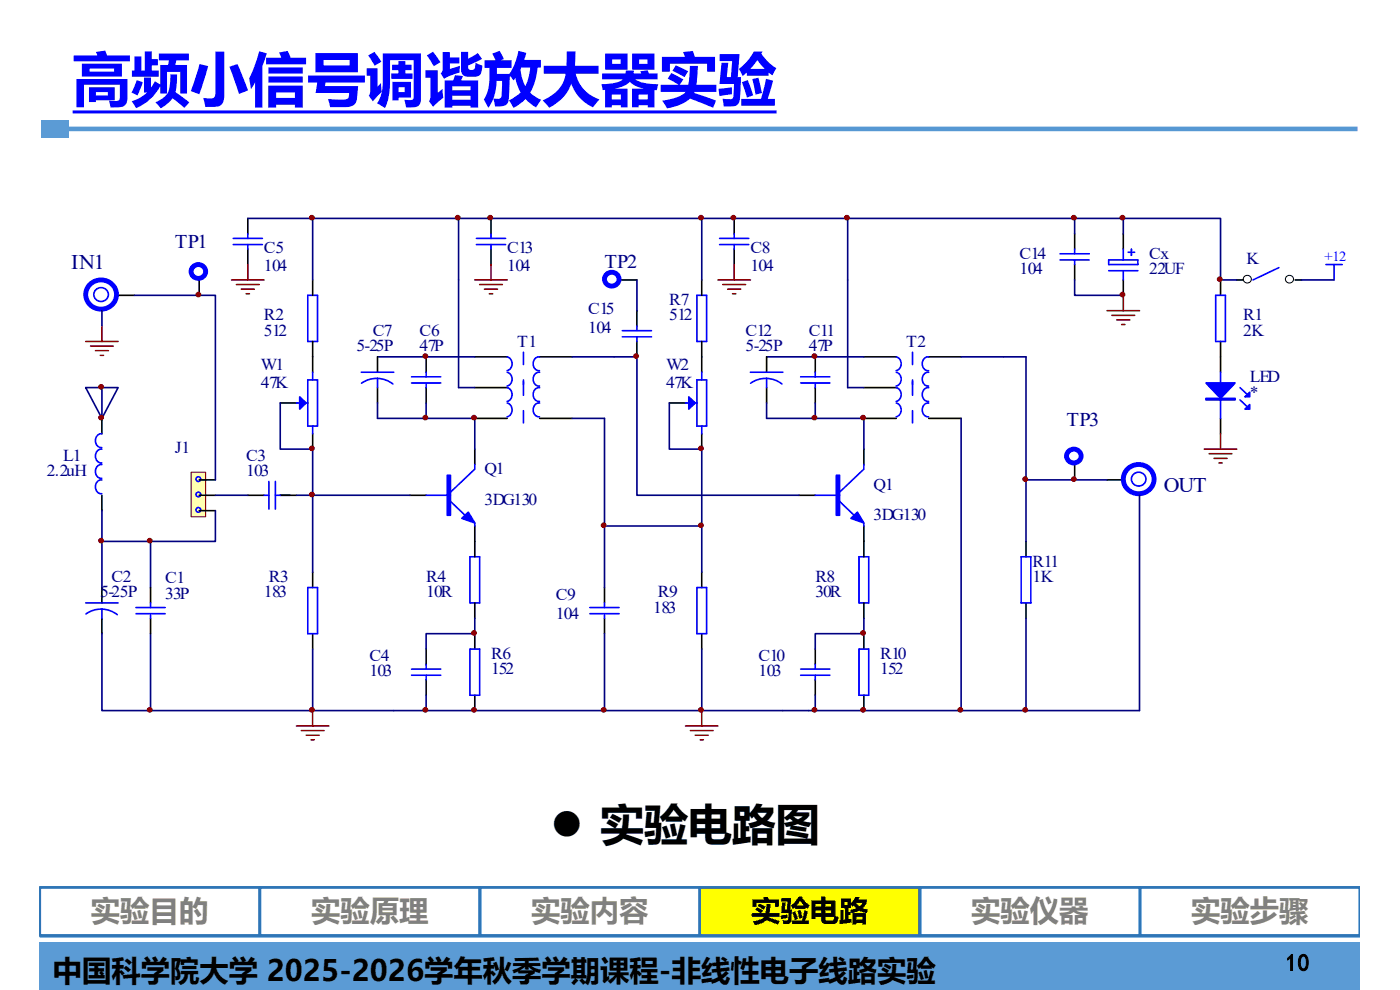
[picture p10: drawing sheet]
<svg xmlns="http://www.w3.org/2000/svg" width="297mm" height="210mm" viewBox="0 0 297 210" stroke-linecap="round" stroke-linejoin="round" font-family="sans-serif">
<defs><g id="words">
<text font-size="12.4" fill="#00f" x="15.4" y="21.2">高频小信号调谐放大器实验</text>
<text font-size="9.4" x="116.8" y="178.2">l 实验电路图</text>
<g font-size="6.2" fill="#808080">
<text x="19.3" y="195.4">实验目的</text>
<text x="66" y="195.4">实验原理</text>
<text x="112.7" y="195.4">实验内容</text>
<text x="206" y="195.4">实验仪器</text>
<text x="252.7" y="195.4">实验步骤</text>
</g>
<g font-size="6.2">
<text x="159.3" y="195.4">实验电路</text>
<text x="11.2" y="208.1">中国科学院大学 2025-2026学年秋季学期课程-非线性电子线路实验</text>
</g>
<text font-size="5" x="272.7" y="206">10</text>
<g font-size="4.4" fill="#000080">
<text x="15.1" y="57">IN1</text>
<text x="246.9" y="104.4">OUT</text>
</g>
<g font-size="4.1" fill="#000080">
<text x="37.1" y="52.5">TP1</text>
<text x="128.2" y="56.8">TP2</text>
<text x="226.3" y="90.4">TP3</text>
</g>
<g font-size="3.5" fill="#000080">
<text x="56" y="53.6">C5</text>
<text x="107.6" y="53.6">C13</text>
<text x="159.2" y="53.6">C8</text>
<text x="56" y="57.6">104</text>
<text x="107.6" y="57.6">104</text>
<text x="159.2" y="57.6">104</text>
<text x="216.3" y="54.9">C14</text>
<text x="216.3" y="58.2">104</text>
<text x="243.8" y="54.9">Cx</text>
<text x="243.8" y="58.2">22UF</text>
<text x="264.5" y="55.9">K</text>
<text x="142" y="64.7">R7</text>
<text x="56" y="68">R2</text>
<text x="56" y="71.2">512</text>
<text x="79.1" y="71.2">C7</text>
<text x="89" y="71.2">C6</text>
<text x="124.8" y="66.7">C15</text>
<text x="124.8" y="70.6">104</text>
<text x="142" y="68">512</text>
<text x="158.2" y="71.2">C12</text>
<text x="171.6" y="71.2">C11</text>
<text x="263.7" y="68">R1</text>
<text x="263.7" y="71.2">2K</text>
<text x="75.6" y="74.5">5-25P</text>
<text x="89" y="74.5">47P</text>
<text x="109.7" y="73.5">T1</text>
<text x="158.2" y="74.5">5-25P</text>
<text x="171.6" y="74.5">47P</text>
<text x="192.2" y="73.5">T2</text>
<text x="55.3" y="78.4">W1</text>
<text x="55.3" y="82.3">47K</text>
<text x="141.3" y="78.4">W2</text>
<text x="141.3" y="82.3">47K</text>
<text x="265.1" y="81.1">LED</text>
<text x="265.1" y="84.3">*</text>
<text x="9.9" y="101">2.2uH</text>
<text x="13.4" y="97.7">L1</text>
<text x="37.1" y="96.1">J1</text>
<text x="52.2" y="97.7">C3</text>
<text x="52.2" y="101">103</text>
<text x="102.8" y="100.6">Q1</text>
<text x="102.8" y="107.1">3DG130</text>
<text x="185.3" y="103.9">Q1</text>
<text x="185.3" y="110.4">3DG130</text>
<text x="23.7" y="123.5">C2</text>
<text x="35.1" y="123.8">C1</text>
<text x="57.1" y="123.5">R3</text>
<text x="90.4" y="123.5">R4</text>
<text x="173" y="123.5">R8</text>
<text x="219" y="120.2">R11</text>
<text x="219" y="123.5">1K</text>
<text x="21.3" y="126.7">5-25P</text>
<text x="35.1" y="127">33P</text>
<text x="56" y="126.7">183</text>
<text x="90.4" y="126.7">10R</text>
<text x="117.9" y="127.4">C9</text>
<text x="117.9" y="131.3">104</text>
<text x="138.6" y="130">183</text>
<text x="139.6" y="126.7">R9</text>
<text x="173" y="126.7">30R</text>
<text x="78.4" y="140.1">C4</text>
<text x="78.4" y="143.4">103</text>
<text x="104.2" y="139.8">R6</text>
<text x="104.2" y="143">152</text>
<text x="160.9" y="140.1">C10</text>
<text x="160.9" y="143.4">103</text>
<text x="186.7" y="139.8">R10</text>
<text x="186.7" y="143">152</text>
</g>
<text font-size="2.9" fill="#00f" x="281" y="55.5">+12</text>
</g></defs>
<path d="M8.4 199.9h280.1v10.1h-280.1z" fill="#5b9bd5"/>
<path d="M14.5 27.3h273.5" fill="none" stroke="#5698d3" stroke-width=".97" stroke-linecap="butt"/>
<path d="M8.7 25.4h5.8v3.8h-5.8z" fill="#5b9bd5"/>
<path d="M8.4 198.6h280.1" fill="none" stroke="#5698d3" stroke-width=".68" stroke-linecap="butt"/>
<path d="M8.4 188.3h46.7v10.2h-46.7zM55.1 188.3h46.7v10.2h-46.7zM101.8 188.3h46.7v10.2h-46.7z" fill="none" stroke="#2e75b6" stroke-width=".59"/>
<path d="M148.5 188.2h46.7v10.2h-46.7z" fill="#ff0"/>
<path d="M148.5 188.3h46.7v10.2h-46.7zM195.2 188.3h46.7v10.2h-46.7zM241.9 188.3h46.6v10.2h-46.6z" fill="none" stroke="#2e75b6" stroke-width=".59"/>
<path d="M8.7 41.1h278.1v116.6h-278.1z" fill-rule="evenodd" fill="#fff"/>
<g fill="none" stroke="#00f" stroke-width=".34">
<path d="M224.9 55.1h6.2M224.9 53.8h6.2M228 52.9v.9M228 55.1v1M235.2 55.1h6.2v1h-6.2zM235.2 57.4h6.2M238.3 52.9v2.2M238.3 57.4v2M239.3 53.5h1.4M240 52.9v1.3M281.3 56.1h3.4M283 56.1v3.3"/>
<path d="M65.3 62.6h2.1v9.8h-2.1zM132 70.2h6.2M132 71.5h6.2M135.1 69.2v1M135.1 71.5v.9M100.7 98.5v1l-5.1 4.9M90.4 105.1h5.2M95.6 106.4l3.1 2.9M100.7 110.9v.7"/>
</g>
<path d="M66.3 59.4v3.2M128.2 59.4h6.9M228 49.6v3.3M228 56.1v3.3M238.3 49.6v3.3M238.3 59.4v3.2M66.3 72.4v3.3M135.1 65.9v3.3M135.1 72.4v3.3M100.7 95.3v3.2M87 105.1h3.4M100.7 111.6v3.3" fill="none" stroke="#000" stroke-width=".34"/>
<g fill="#00f" stroke="#00f" stroke-width=".34">
<path d="M98 110l1.4-1.3 1.3 2.2z"/>
<path d="M94.9 100.8h.7v8.5h-.7z" fill-rule="evenodd"/>
</g>
<circle cx="129.8" cy="59.2" r="1.51" fill="#fff" stroke="#00f" stroke-width="1"/>
<g fill="none" stroke="#000" stroke-width=".21">
<circle cx="264.6" cy="59.2" r=".84"/>
<circle cx="273.6" cy="59.2" r=".84"/>
</g>
<g fill="none" stroke="#000" stroke-width=".34">
<path d="M42.3 56.1v6.5M262.4 59.4h1.4M274.8 59.4h1.3M66.3 75.7v3.3M90.4 75.7v3.3M100.7 75.7h6.9M114.5 75.7h6.9M59.5 85.5h3.4M66.3 92v3.3M90.4 82.2v3.3M100.7 88.8h6.9M100.7 82.2h6.9"/>
<path d="M114.5 88.8h6.9M100.7 114.9v3.2M21.6 124.6v3.3M21.6 131.2v3.2M66.3 121.4v3.2M66.3 134.4v3.3M100.7 127.9v3.3"/>
</g>
<g fill="none" stroke="#00f" stroke-width=".34">
<path d="M271.3 56.8l-5.5 2.6M66.3 79v1.6M87.3 79.9h6.2M90.4 79v.9M107.6 79a1.53 1.53 0 0 1 1 1.4 1.53 1.53 0 0 1-1 1.5M107.6 75.7a1.53 1.53 0 0 1 1 1.5 1.53 1.53 0 0 1-1 1.4M111 74.7v2.6M114.5 79a1.46 1.46 0 0 0-1.4 1.4 1.46 1.46 0 0 0 1.4 1.5M114.5 75.7a1.46 1.46 0 0 0-1.4 1.5 1.46 1.46 0 0 0 1.4 1.4M62.9 85.5h2.4M65.3 80.6h2.1v9.8h-2.1zM66.3 90.4v1.6"/>
<path d="M87.3 81.2h6.2M90.4 81.2v1M107.6 85.5a1.53 1.53 0 0 1 1 1.5 1.53 1.53 0 0 1-1 1.4M107.6 82.2a1.53 1.53 0 0 1 1 1.5 1.53 1.53 0 0 1-1 1.5M111 80.6v3.3M111 87.1v2.6M114.5 85.5a1.46 1.46 0 0 0-1.4 1.4 1.46 1.46 0 0 0 1.4 1.5M114.5 82.2a1.46 1.46 0 0 0-1.4 1.5 1.46 1.46 0 0 0 1.4 1.5M99.7 118.1h2.1v9.8h-2.1zM18.2 127.9h6.9M21.6 129.2l1.8 .3 1.5 .9M21.6 129.2a5.5 5.5 0 0 0-3.4 1"/>
<path d="M21.6 129.2v2M65.3 124.6h2.1v9.8h-2.1z"/>
</g>
<path d="M276.1 59.4h6.9M80.1 75.7h20.6M121.4 75.7h13.7M80.1 88.8h20.6M66.3 105.1h20.7M83.5 150.7h82.6" fill="none" stroke="#000080" stroke-width=".34"/>
<path d="M63.6 84.2l1.4 1.3-1.4 1.3z" fill="#00f" stroke="#00f" stroke-width=".34"/>
<circle cx="42.1" cy="57.6" r="1.51" fill="#fff" stroke="#00f" stroke-width="1"/>
<path d="M80.1 75.7v3.3M21.6 88.8v3.2M80.1 82.2v3.3M21.6 105.1v3.2" fill="none" stroke="#000" stroke-width=".34"/>
<path d="M76.6 79h6.9M21.6 98.6a1.46 1.46 0 0 0-1.4 1.4 1.46 1.46 0 0 0 1.4 1.5M21.6 95.3a1.46 1.46 0 0 0-1.4 1.4 1.46 1.46 0 0 0 1.4 1.5M21.6 92a1.46 1.46 0 0 0-1.4 1.5 1.46 1.46 0 0 0 1.4 1.4M76.7 81.3a5.6 5.6 0 0 1 6.6 .2M80.1 80.3v1.9M21.6 101.8a1.46 1.46 0 0 0-1.4 1.5 1.46 1.46 0 0 0 1.4 1.4" fill="none" stroke="#00f" stroke-width=".34"/>
<path d="M18.2 72.4h6.9M19.2 73.4h4.8M20.2 74.4h2.8M21.3 75.4h.7M21.6 69.2v3.2" fill="none" stroke="#f00" stroke-width=".34"/>
<path d="M21.6 108.3v16.3M31.9 114.9v9.7M59.5 105.1h2M21.6 134.4v16.3h10.3M31.9 134.4v16.3h51.6" fill="none" stroke="#000080" stroke-width=".34"/>
<path d="M40.5 100.2h3.1v9.4h-3.1z" fill-rule="evenodd" fill="#ffffb0" stroke="#800000" stroke-width=".21"/>
<g fill="none" stroke="#00f" stroke-width="1">
<circle cx="42.1" cy="104.9" r=".17"/>
<circle cx="42.1" cy="108.2" r=".17"/>
<circle cx="42.1" cy="101.6" r=".17"/>
</g>
<path d="M25.1 62.6h3.4M42.3 108.3h3.4M42.3 101.8h3.4M42.3 105.1h3.4" fill="none" stroke="#000" stroke-width=".34"/>
<circle cx="21.5" cy="62.5" r="1.51" fill="#fff" stroke="#00f" stroke-width=".34"/>
<path d="M19.1 60.3a3.2 3.2 0 0 1 4.7 .1 3.2 3.2 0 0 1-.5 4.7 3.2 3.2 0 0 1-4.3-.5 3.2 3.2 0 0 1 .1-4.3z" fill="none" stroke="#00f" stroke-width="1"/>
<path d="M62.9 154h6.9M63.9 155h4.8M65 156h2.7M66 156.9h.7M66.3 150.7v3.3" fill="none" stroke="#f00" stroke-width=".34"/>
<g fill="none" stroke="#000" stroke-width=".34">
<path d="M52.6 46.3v3.3M52.6 52.9v3.2M148.9 59.4v3.2M258.9 59.4v3.2M148.9 72.4v3.3M258.9 72.4v6.6M183.3 95.3v3.2M228 95.3v6.5M258.9 88.8v3.2M52.6 105.1h3.4M59.5 105.1h3.4M169.5 105.1h3.5"/>
<path d="M183.3 111.6v3.3M31.9 124.6v3.3M31.9 131.2v3.2M90.4 137.7v3.3M100.7 134.4v3.3M90.4 144.2v3.3M100.7 147.5v3.2"/>
</g>
<g fill="none" stroke="#00f" stroke-width=".34">
<path d="M49.5 50.6h6.2M49.5 51.9h6.2M52.6 49.6v1M52.6 51.9v1M147.8 62.6h2.1v9.8h-2.1zM257.9 62.6h2.1v9.8h-2.1zM258.9 79v9.8M183.3 98.5v1l-5.2 4.9M263.1 84.8l1.3 1.3M263.1 82.2l1.3 1.3M56 105.1h1M57 102.1v5.9"/>
<path d="M58.4 105.1h1.1M58.4 102.1v5.9M173 105.1h5.1M178.1 106.4l3.1 2.9M183.3 110.9v.7M28.8 130.2h6.2M28.8 128.9h6.2M31.9 127.9v1M31.9 130.2v1M99.7 137.7h2.1v9.8h-2.1zM87.3 143.2h6.2M87.3 141.9h6.2"/>
<path d="M90.4 141v.9M90.4 143.2v1"/>
</g>
<g fill="#00f" stroke="#00f" stroke-width=".34">
<path d="M255.8 81.2h6.2l-3.1 3.3z"/>
<path d="M264.1 86.8l1-1v1z"/>
<path d="M264.1 84.2l1-1v1z"/>
<path d="M180.5 110l1.4-1.3 1.4 2.2z"/>
<path d="M255.8 84.5h6.2v.3h-6.2z" fill-rule="evenodd"/>
<path d="M177.4 100.8h.7v8.5h-.7z" fill-rule="evenodd"/>
</g>
<path d="M234.9 65.9h6.8M235.9 66.9h4.8M236.9 67.9h2.8M238 68.8h.6M238.3 62.6v3.3M255.5 95.3h6.9M256.5 96.3h4.8M257.6 97.2h2.7M258.6 98.2h.7M258.9 92v3.3" fill="none" stroke="#800000" stroke-width=".34"/>
<path d="M97.3 59.4v22.8M18.2 82.2h6.9l-3.5 6.6zM21.6 82.2v6.6M59.5 85.5v9.8h6.8v26.1M80.1 85.5v3.3M90.4 85.5v3.3M100.7 88.8v6.5M45.7 105.1h6.9M62.9 105.1h3.4M66.3 137.7v13M100.7 131.2v3.2h-10.3v3.3M90.4 147.5v3.2" fill="none" stroke="#000080" stroke-width=".34"/>
<circle cx="227.9" cy="96.8" r="1.51" fill="#fff" stroke="#00f" stroke-width="1"/>
<g fill="none" stroke="#000" stroke-width=".34">
<path d="M148.9 75.7v3.3M162.6 75.7v3.3M173 75.7v3.3M183.3 75.7h6.9M197 75.7h6.9M142 85.5h3.4M148.9 92v3.3M162.6 82.2v3.3M173 82.2v3.3M183.3 88.8h6.9M183.3 82.2h6.9M197 88.8h6.9"/>
<path d="M183.3 114.9v3.2M234.9 101.8h3.4M148.9 121.4v3.2M148.9 134.4v3.3M183.3 127.9v3.3"/>
</g>
<g fill="none" stroke="#00f" stroke-width=".34">
<path d="M148.9 79v1.6M159.2 79h6.9M169.9 79.9h6.2M173 79v.9M190.1 79a1.53 1.53 0 0 1 1.1 1.4 1.53 1.53 0 0 1-1.1 1.5M190.1 75.7a1.53 1.53 0 0 1 1.1 1.5 1.53 1.53 0 0 1-1.1 1.4M193.6 74.7v2.6M197 79a1.46 1.46 0 0 0-1.3 1.4 1.46 1.46 0 0 0 1.3 1.5M197 75.7a1.46 1.46 0 0 0-1.3 1.5 1.46 1.46 0 0 0 1.3 1.4M145.4 85.5h2.4M147.8 80.6h2.1v9.8h-2.1zM148.9 90.4v1.6"/>
<path d="M159.2 81.3a5.6 5.6 0 0 1 6.7 .2M162.6 80.3v1.9M169.9 81.2h6.2M173 81.2v1M190.1 85.5a1.53 1.53 0 0 1 1.1 1.5 1.53 1.53 0 0 1-1.1 1.4M190.1 82.2a1.53 1.53 0 0 1 1.1 1.5 1.53 1.53 0 0 1-1.1 1.5M193.6 80.6v3.3M193.6 87.1v2.6M197 85.5a1.46 1.46 0 0 0-1.3 1.4 1.46 1.46 0 0 0 1.3 1.5M197 82.2a1.46 1.46 0 0 0-1.3 1.5 1.46 1.46 0 0 0 1.3 1.5M182.2 118.1h2.1v9.8h-2.1zM147.8 124.6h2.1v9.8h-2.1z"/>
</g>
<path d="M146.1 84.2l1.4 1.3-1.4 1.3z" fill="#00f" stroke="#00f" stroke-width=".34"/>
<path d="M162.6 75.7h20.7M203.9 75.7h13.8M162.6 88.8h20.7M166.1 150.7h75.6" fill="none" stroke="#000080" stroke-width=".34"/>
<circle cx="241.6" cy="101.7" r="1.51" fill="#fff" stroke="#00f" stroke-width=".34"/>
<path d="M239.3 99.4a3.2 3.2 0 0 1 4.7 .1 3.2 3.2 0 0 1-.6 4.7 3.2 3.2 0 0 1-4.2-.5 3.2 3.2 0 0 1 .1-4.3z" fill="none" stroke="#00f" stroke-width="1"/>
<path d="M145.4 154h6.9M146.5 155h4.8M147.5 156h2.8M148.5 156.9h.7M148.9 150.7v3.3" fill="none" stroke="#f00" stroke-width=".34"/>
<path d="M104.2 46.3v3.3M104.2 52.9v3.2M155.8 46.3v3.3M155.8 52.9v3.2M217.7 114.9v3.2M128.2 124.6v3.3M128.2 131.2v3.2M173 137.7v3.3M183.3 134.4v3.3M217.7 127.9v3.3M173 144.2v3.3M183.3 147.5v3.2" fill="none" stroke="#000" stroke-width=".34"/>
<g fill="none" stroke="#00f" stroke-width=".34">
<path d="M101.1 50.6h6.2M101.1 51.9h6.2M104.2 49.6v1M104.2 51.9v1M152.7 50.6h6.2M152.7 51.9h6.2M155.8 49.6v1M155.8 51.9v1M216.6 118.1h2.1v9.8h-2.1zM125.1 128.9h6.2M125.1 130.2h6.2M128.2 127.9v1"/>
<path d="M128.2 130.2v1M182.2 137.7h2.1v9.8h-2.1zM169.9 143.2h6.2M169.9 141.9h6.2M173 141v.9M173 143.2v1"/>
</g>
<g fill="none" stroke="#000080" stroke-width=".34">
<path d="M52.6 46.3h13.7M66.3 59.4v-13.1h192.6v13.1h3.5M97.3 46.3v13.1M135.1 59.4v6.5M148.9 46.3v13.1M179.8 46.3v35.9h3.5M228 59.4v3.2h10.3M228 46.3v3.3M238.3 46.3v3.3M21.6 65.9v3.3M28.5 62.6h17.2v39.2M135.1 75.7v29.4h34.4"/>
<path d="M217.7 75.7v26.1h17.2M97.3 82.2h3.4M121.4 88.8h6.8v22.8h20.7M142 85.5v9.8h6.9v26.1M162.6 85.5v3.3M173 85.5v3.3M183.3 88.8v6.5M203.9 88.8v61.9M45.7 108.3v6.6h-24.1M128.2 111.6v13M217.7 101.8v13.1M241.7 105.1v45.6"/>
<path d="M128.2 134.4v16.3M148.9 137.7v13M183.3 131.2v3.2h-10.3v3.3M217.7 131.2v19.5M173 147.5v3.2"/>
</g>
<g fill="none" stroke="#800000" stroke-width=".34">
<path d="M49.1 59.4h6.9M52.6 56.1v3.3M100.7 59.4h6.9M104.2 56.1v3.3M152.3 59.4h6.9M155.8 56.1v3.3M50.2 60.4h4.8M51.2 61.3h2.7M52.2 62.3h.7M101.8 60.4h4.8M102.8 61.3h2.7M103.8 62.3h.7"/>
<path d="M153.3 60.4h4.9M154.4 61.3h2.7M155.4 62.3h.7"/>
</g>
<g fill="#800000" stroke="#800000" stroke-width=".21">
<circle cx="100.6" cy="88.6" r=".5"/>
<circle cx="90.2" cy="150.6" r=".5"/>
<circle cx="66.2" cy="104.9" r=".5"/>
<circle cx="66.2" cy="150.6" r=".5"/>
<circle cx="90.2" cy="88.6" r=".5"/>
<circle cx="227.8" cy="101.6" r=".5"/>
<circle cx="183.1" cy="88.6" r=".5"/>
<circle cx="148.7" cy="150.6" r=".5"/>
<circle cx="172.8" cy="88.6" r=".5"/>
<circle cx="203.7" cy="150.6" r=".5"/>
<circle cx="172.8" cy="150.6" r=".5"/>
<circle cx="148.7" cy="111.4" r=".5"/>
<circle cx="217.5" cy="101.6" r=".5"/>
<circle cx="217.5" cy="150.6" r=".5"/>
<circle cx="238.1" cy="62.5" r=".5"/>
<circle cx="66.2" cy="46.2" r=".5"/>
<circle cx="227.8" cy="46.2" r=".5"/>
<circle cx="238.1" cy="46.2" r=".5"/>
<circle cx="155.6" cy="46.2" r=".5"/>
<circle cx="104" cy="46.2" r=".5"/>
<circle cx="179.7" cy="46.2" r=".5"/>
<circle cx="148.7" cy="46.2" r=".5"/>
<circle cx="97.1" cy="46.2" r=".5"/>
<circle cx="128.1" cy="111.4" r=".5"/>
<circle cx="128.1" cy="150.6" r=".5"/>
<circle cx="135" cy="75.5" r=".5"/>
<circle cx="66.2" cy="95.1" r=".5"/>
<circle cx="148.7" cy="95.1" r=".5"/>
<circle cx="100.6" cy="150.6" r=".5"/>
<circle cx="100.6" cy="134.3" r=".5"/>
<circle cx="183.1" cy="150.6" r=".5"/>
<circle cx="183.1" cy="134.3" r=".5"/>
<circle cx="258.8" cy="59.2" r=".5"/>
<circle cx="90.2" cy="75.5" r=".5"/>
<circle cx="172.8" cy="75.5" r=".5"/>
<circle cx="31.8" cy="150.6" r=".5"/>
<circle cx="21.5" cy="114.7" r=".5"/>
<circle cx="31.8" cy="114.7" r=".5"/>
<circle cx="42.1" cy="62.5" r=".5"/>
<circle cx="21.5" cy="88.6" r=".5"/>
<circle cx="21.5" cy="82.1" r=".5"/>
</g>
<path d="M15.4 23.7h149.4" fill="none" stroke="#00f" stroke-width=".64" stroke-linecap="butt"/>
<use href="#words"/>
</svg>
